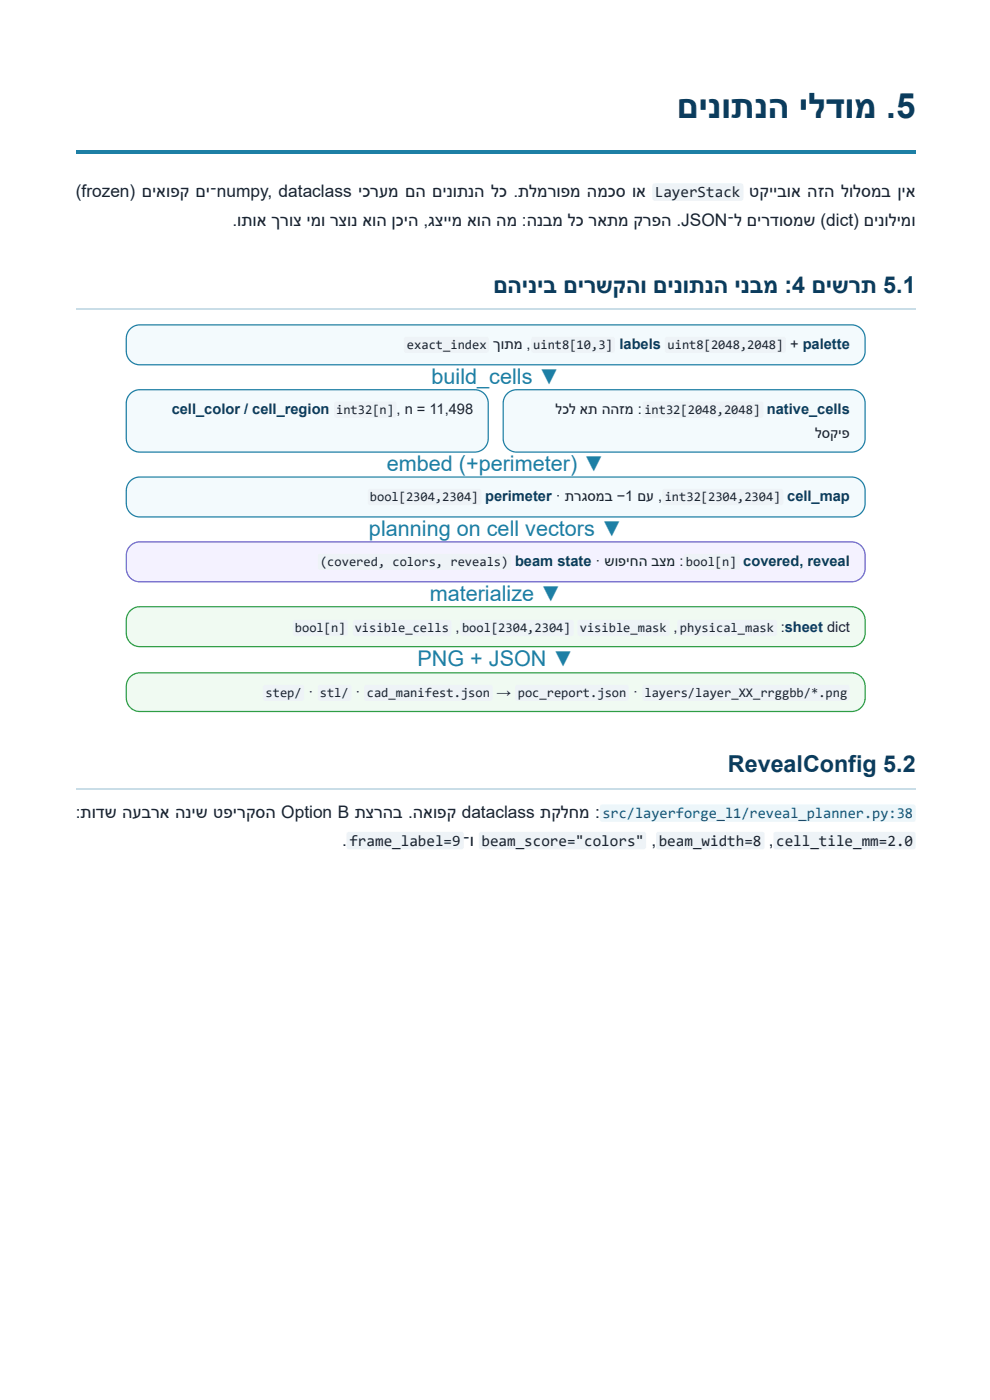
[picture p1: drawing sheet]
<svg xmlns="http://www.w3.org/2000/svg" width="210mm" height="297mm" viewBox="0 0 210 297" stroke-linecap="round" stroke-linejoin="round" font-family="sans-serif">
<defs><g id="words">
<text font-size="7.4" fill="#0b3c5d" x="143.5" y="25.1">םינותנה ילדומ .5</text>
<g font-size="4.9" fill="#0b3c5d">
<text x="104.6" y="62.2">םהיניב םירשקהו םינותנה ינבמ :4 םישרת 5.1</text>
<text x="154.3" y="163.8">RevealConfig 5.2</text>
</g>
<g font-size="4.6" fill="#1d7fa5">
<text x="91.5" y="81.5">build_cells ▼</text>
<text x="82" y="100">embed (+perimeter) ▼</text>
<text x="78.2" y="113.8">planning on cell vectors ▼</text>
<text x="91.1" y="127.5">materialize ▼</text>
<text x="88.5" y="141.3">PNG + JSON ▼</text>
</g>
<g font-size="3.7" fill="#1b2430">
<text x="16.1" y="41.8">)frozen) םיאופק םי־numpy, dataclass יכרעמ םה םינותנה לכ .תלמרופמ המכס וא</text>
<text x="158.9" y="41.8">טקייבוא הזה לולסמב ןיא</text>
<text x="49.3" y="47.9">.ותוא ךרוצ ימו רצונ אוה ןכיה ,גציימ אוה המ :הנבמ לכ ראתמ קרפה .JSON־ל םירדוסמש )dict) םינולימו</text>
<text x="16.1" y="173.6">:תודש העברא הניש טפירקסה Option B תצרהב .האופק dataclass תקלחמ :</text>
<text x="72.5" y="179.4">.</text>
<text x="138.1" y="179.4">,</text>
<text x="163" y="179.4">,</text>
</g>
<g font-size="3.3" fill="#1b2430">
<text x="138.8" y="41.8">LayerStack</text>
<text x="74.1" y="179.4">frame_label=9־ו</text>
<text x="102.1" y="179.4">beam_score=&quot;colors&quot;</text>
<text x="139.7" y="179.4">beam_width=8</text>
<text x="164.5" y="179.4">cell_tile_mm=2.0</text>
</g>
<text font-size="3.2" fill="#0e5a7a" x="127.7" y="173.6">src/layerforge_l1/reveal_planner.py:38</text>
<g font-size="3.1" fill="#1b2430">
<text x="104.6" y="74.1">ךותמ ,</text>
<text x="167.5" y="74.1">+ palette</text>
<text x="84.1" y="87.8">,</text>
<text x="85.8" y="87.8">n = 11,498</text>
<text x="117.8" y="87.8">לכל את ההזמ :</text>
<text x="172.8" y="92.9">לסקיפ</text>
<text x="96.6" y="134.1">,</text>
<text x="142.8" y="134.1">,</text>
<text x="165.5" y="134.1">:sheet dict</text>
<text x="65.4" y="147.9">·</text>
<text x="75.3" y="147.9">·</text>
<text x="105.3" y="147.9">→</text>
<text x="134.2" y="147.9">·</text>
</g>
<g font-size="3.1" fill="#0b3c5d">
<text x="131.3" y="74.1">labels</text>
<text x="36.4" y="87.8">cell_color / cell_region</text>
<text x="162.6" y="87.8">native_cells</text>
<text x="102.8" y="106.4">perimeter · תרגסמב −1 םע ,</text>
<text x="166.9" y="106.4">cell_map</text>
<text x="109.2" y="120.1">beam state · שופיחה בצמ :</text>
<text x="157.6" y="120.1">covered, reveal</text>
</g>
<g font-size="2.8" fill="#1b2430">
<text x="86.3" y="74.1">exact_index</text>
<text x="113" y="74.1">uint8[10,3]</text>
<text x="141.5" y="74.1">uint8[2048,2048]</text>
<text x="71.3" y="87.8">int32[n]</text>
<text x="136.6" y="87.8">int32[2048,2048]</text>
<text x="78.4" y="106.4">bool[2304,2304]</text>
<text x="140.9" y="106.4">int32[2304,2304]</text>
<text x="67.9" y="120.1">(covered, colors, reveals)</text>
<text x="145.4" y="120.1">bool[n]</text>
<text x="62.5" y="134.1">bool[n]</text>
<text x="75.2" y="134.1">visible_cells</text>
<text x="98" y="134.1">bool[2304,2304]</text>
<text x="122.9" y="134.1">visible_mask</text>
<text x="144.1" y="134.1">physical_mask</text>
<text x="56.3" y="147.9">step/</text>
<text x="67.8" y="147.9">stl/</text>
<text x="77.8" y="147.9">cad_manifest.json</text>
<text x="109.8" y="147.9">poc_report.json</text>
<text x="136.6" y="147.9">layers/layer_XX_rrggbb/*.png</text>
</g>
</g></defs>
<path d="M16.1 31.8h178v.7h-178z" fill="#1d7fa5"/>
<path d="M16.1 65.5h178M16.1 167.3h178" fill="none" stroke="#c9dde7" stroke-width=".26"/>
<path d="M138.5 39l.3-.1h18.4l.4 .4v2.9l-.2 .3-.3 .1h-18.4l-.3-.2-.1-.3v-2.7z" fill="#eef3f7"/>
<path d="M27.6 69.8l.9-.7 1.1-.2h150.9a2.87 2.87 0 0 1 2.9 2.9v2.7a2.87 2.87 0 0 1-2.9 2.9h-150.9a2.87 2.87 0 0 1-2.8-2.9v-3.3l.3-.7z" fill="#f3fafd"/>
<path d="M27.6 69.8l.9-.7 1.1-.2h150.9a2.87 2.87 0 0 1 2.9 2.9v2.7a2.87 2.87 0 0 1-2.9 2.9h-150.9a2.87 2.87 0 0 1-2.8-2.9v-3.3l.3-.7z" fill="none" stroke="#1d7fa5" stroke-width=".26"/>
<g fill="#eef3f7">
<path d="M85.8 71.6l.4-.2h17l.4 .5v2.6l-.2 .3-.3 .1h-17l-.4-.3-.1-.3v-2.3z"/>
<path d="M112.8 71.6l.4-.2h16.7l.5 .5v2.6l-.3 .3-.3 .1h-16.7l-.4-.3-.1-.3v-2.3z"/>
<path d="M141.1 71.6l.4-.2h24.7l.4 .5v2.6l-.2 .3-.3 .1h-24.7l-.4-.3-.1-.3v-2.3z"/>
</g>
<path d="M107.5 83.5l1-.6 1-.2h71a2.87 2.87 0 0 1 2.9 2.9v7.4a2.87 2.87 0 0 1-2.9 2.9h-71a2.87 2.87 0 0 1-2.8-2.9v-7.6l.3-1.1z" fill="#f3fafd"/>
<path d="M107.5 83.5l1-.6 1-.2h71a2.87 2.87 0 0 1 2.9 2.9v7.4a2.87 2.87 0 0 1-2.9 2.9h-71a2.87 2.87 0 0 1-2.8-2.9v-7.6l.3-1.1z" fill="none" stroke="#1d7fa5" stroke-width=".26"/>
<path d="M136.3 85.4l.4-.2h24.7l.4 .4v2.6l-.2 .3-.3 .1h-24.7l-.3-.2-.1-.3v-2.4z" fill="#eef3f7"/>
<path d="M27.6 83.5l.9-.6 1.1-.2h71a2.87 2.87 0 0 1 2.9 2.9v7.4a2.87 2.87 0 0 1-2.9 2.9h-71a2.87 2.87 0 0 1-2.8-2.9v-7.6l.3-1.1z" fill="#f3fafd"/>
<path d="M27.6 83.5l.9-.6 1.1-.2h71a2.87 2.87 0 0 1 2.9 2.9v7.4a2.87 2.87 0 0 1-2.9 2.9h-71a2.87 2.87 0 0 1-2.8-2.9v-7.6l.3-1.1z" fill="none" stroke="#1d7fa5" stroke-width=".26"/>
<path d="M71 85.4l.4-.2h12.2l.4 .4v2.6l-.2 .3-.3 .1h-12.2l-.4-.2-.1-.3v-2.4z" fill="#eef3f7"/>
<path d="M27.6 102l.9-.6 1.1-.2h150.9a2.87 2.87 0 0 1 2.9 2.9v2.7a2.87 2.87 0 0 1-2.9 2.9h-150.9a2.87 2.87 0 0 1-2.8-2.9v-3.3l.4-.9z" fill="#f3fafd"/>
<path d="M27.6 102l.9-.6 1.1-.2h150.9a2.87 2.87 0 0 1 2.9 2.9v2.7a2.87 2.87 0 0 1-2.9 2.9h-150.9a2.87 2.87 0 0 1-2.8-2.9v-3.3l.4-.9z" fill="none" stroke="#1d7fa5" stroke-width=".26"/>
<g fill="#eef3f7">
<path d="M78.1 103.9l.4-.2h23.1l.4 .4v2.6l-.2 .4-.3 .1-23.1-.1-.3-.2-.1-.3v-2.4z"/>
<path d="M140.6 103.9l.3-.2h24.8l.4 .4v2.6l-.3 .4-.2 .1-24.8-.1-.3-.2-.1-.3v-2.4z"/>
</g>
<path d="M27.6 115.8l.9-.6 1.1-.2h150.9a2.87 2.87 0 0 1 2.9 2.8v2.8a2.87 2.87 0 0 1-2.9 2.8h-150.9a2.87 2.87 0 0 1-2.8-2.8v-3.3l.3-.7z" fill="#f4f2ff"/>
<path d="M27.6 115.8l.9-.6 1.1-.2h150.9a2.87 2.87 0 0 1 2.9 2.8v2.8a2.87 2.87 0 0 1-2.9 2.8h-150.9a2.87 2.87 0 0 1-2.8-2.8v-3.3l.3-.7z" fill="none" stroke="#6c5ce7" stroke-width=".26"/>
<g fill="#eef3f7">
<path d="M67.5 117.6l.4-.1h40l.3 .1 .2 .3v2.5l-.2 .4-.3 .1h-40l-.3-.1-.2-.3v-2.5z"/>
<path d="M145.1 117.6l.3-.1h11l.4 .4v2.6l-.2 .3-.3 .1h-11l-.3-.2-.1-.3v-2.4z"/>
</g>
<path d="M27.6 129.6l.9-.7 1.1-.2h150.9a2.87 2.87 0 0 1 2.9 2.9v2.7a2.87 2.87 0 0 1-2.9 2.9h-150.9a2.87 2.87 0 0 1-2.8-2.9v-3.3l.4-.8z" fill="#f0faf2"/>
<path d="M27.6 129.6l.9-.7 1.1-.2h150.9a2.87 2.87 0 0 1 2.9 2.9v2.7a2.87 2.87 0 0 1-2.9 2.9h-150.9a2.87 2.87 0 0 1-2.8-2.9v-3.3l.4-.8z" fill="none" stroke="#2f9e44" stroke-width=".26"/>
<g fill="#eef3f7">
<path d="M62.3 131.7l.3-.2h10.7l.4 .4v2.6l-.2 .3-.3 .1h-10.7l-.3-.2-.1-.3v-2.4z"/>
<path d="M75 131.7l.3-.2h20l.4 .4v2.6l-.2 .3-.3 .1h-20l-.3-.2-.1-.3v-2.4z"/>
<path d="M97.7 131.7l.4-.2h23.1l.4 .4v2.6l-.2 .3-.3 .1h-23.1l-.4-.2v-.3v-2.4z"/>
<path d="M122.6 131.7l.4-.2h18.6l.4 .4v2.6l-.2 .3-.3 .1h-18.7l-.3-.2-.1-.3v-2.4z"/>
<path d="M143.7 131.7l.4-.2h20.2l.4 .4v2.6l-.2 .3-.3 .1h-20.2l-.3-.2-.1-.3v-2.4z"/>
</g>
<path d="M27.6 143.6l.9-.6 1.1-.3h150.9a2.87 2.87 0 0 1 2.9 2.9v2.5a2.87 2.87 0 0 1-2.9 2.8h-150.9a2.87 2.87 0 0 1-2.8-2.8v-3l.3-.8z" fill="#f0faf2"/>
<path d="M27.6 143.6l.9-.6 1.1-.3h150.9a2.87 2.87 0 0 1 2.9 2.9v2.5a2.87 2.87 0 0 1-2.9 2.8h-150.9a2.87 2.87 0 0 1-2.8-2.8v-3l.3-.8z" fill="none" stroke="#2f9e44" stroke-width=".26"/>
<g fill="#eef3f7">
<path d="M55.9 145.4l.4-.1h7.9l.3 .5-.1 2.6-.4 .3h-7.9l-.4-.5v-2.4z"/>
<path d="M67.5 145.4l.4-.1h6.3l.3 .5v2.6l-.5 .3h-6.3l-.3-.5v-2.4z"/>
<path d="M77.3 145.4l.4-.1h26.3l.4 .4v2.6l-.2 .3-.3 .1h-26.3l-.3-.2-.1-.3v-2.4z"/>
<path d="M109.3 145.4l.4-.1h23.1l.5 .4v2.6l-.3 .3-.3 .1h-23.1l-.3-.2-.1-.3v-2.4z"/>
<path d="M136.3 145.4l.4-.1h42.9h.3l.2 .4v2.5l-.2 .3-.3 .2h-42.9l-.3-.1-.2-.3v-2.5z"/>
</g>
<path d="M127.3 170.8l.4-.1h65.9a.51 .51 0 0 1 .5 .5v2.6a.51 .51 0 0 1-.5 .6h-65.9l-.3-.1-.2-.4v-2.7z" fill="#edf6fa"/>
<g fill="#eef3f7">
<path d="M73.6 176.6l.4-.1h23.9l.4 .4v2.9l-.2 .3-.3 .1h-23.9l-.3-.3-.1-.2v-2.7z"/>
<path d="M101.7 176.6l.4-.1h34.3l.3 .1 .3 .3v2.8l-.2 .3-.4 .2h-34.3l-.3-.1-.3-.3v-2.8z"/>
<path d="M139.2 176.6l.4-.1h22.1l.4 .4v2.9l-.2 .3-.3 .1h-22.1l-.3-.3-.1-.2v-2.7z"/>
<path d="M164.1 176.6l.4-.1h29.1a.51 .51 0 0 1 .5 .5v2.7a.51 .51 0 0 1-.5 .5h-29.2l-.3-.3-.1-.2v-2.7z"/>
</g>
<use href="#words"/>
</svg>
